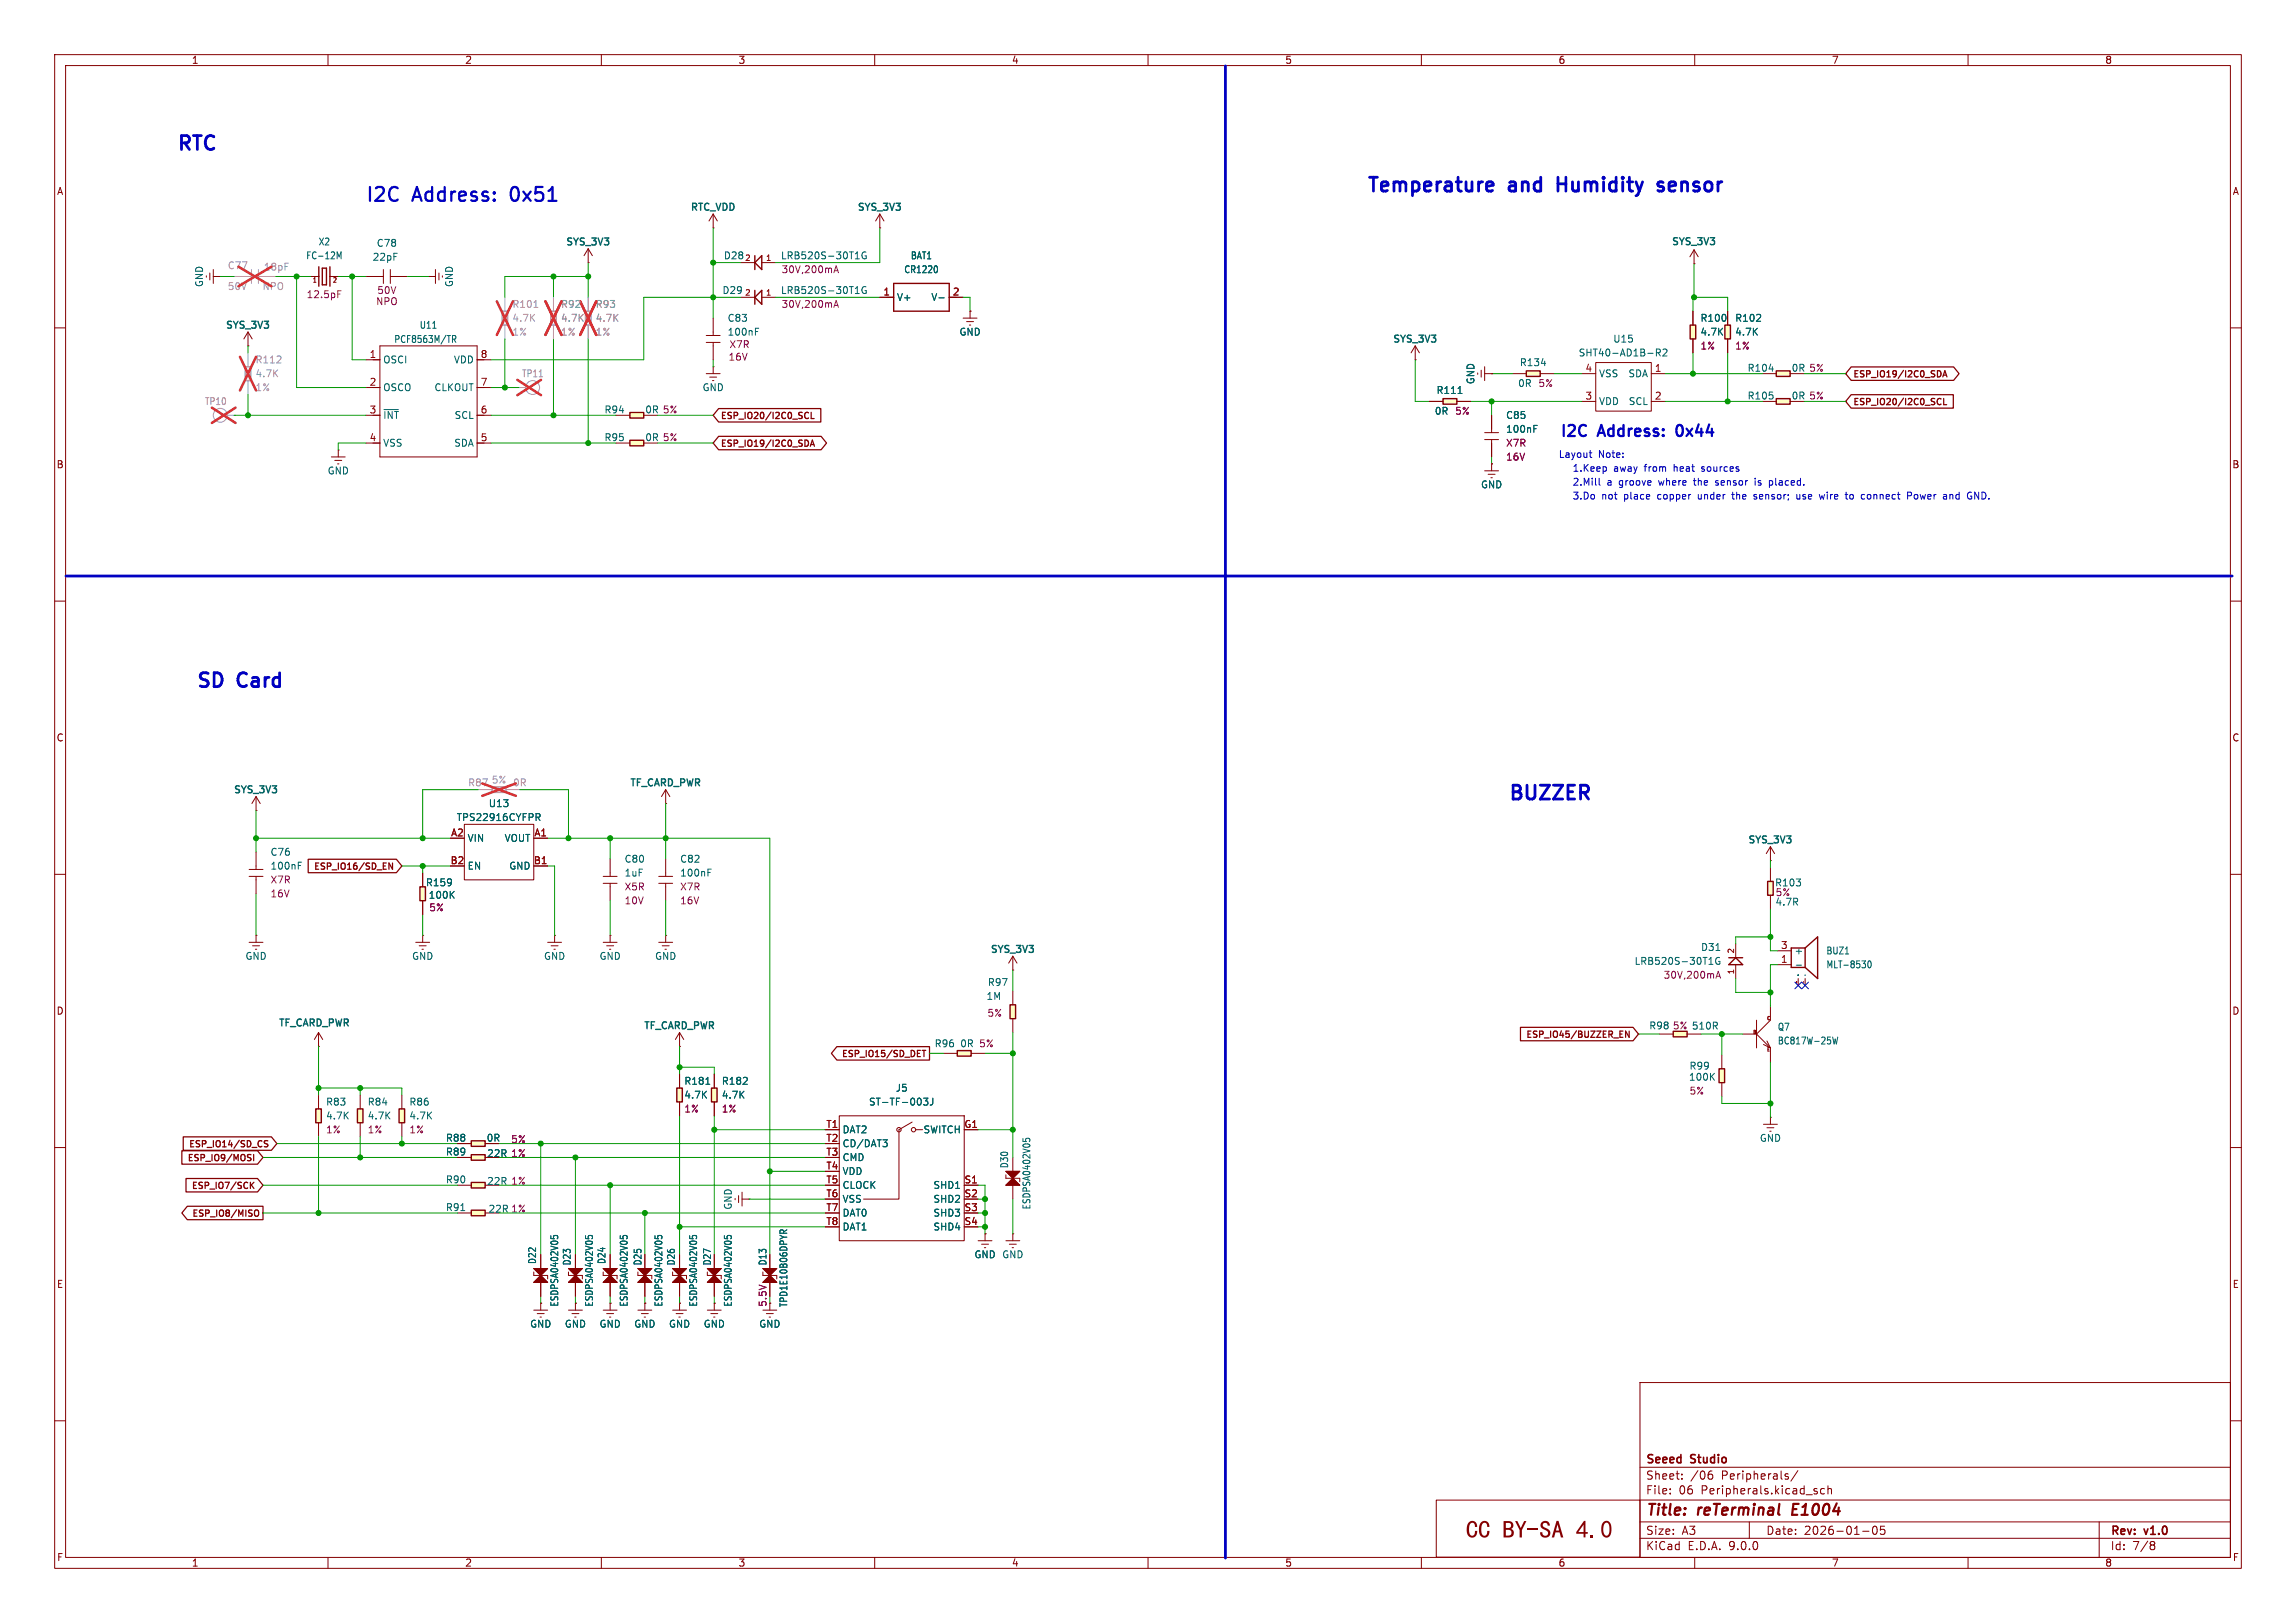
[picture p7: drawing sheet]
<svg xmlns="http://www.w3.org/2000/svg" width="420mm" height="297mm" viewBox="0 0 420 297" stroke-linecap="round" stroke-linejoin="round" font-family="sans-serif">
<defs><g id="words">
<text font-size="4.5" fill="#840000" x="268.1" y="282.4">CCBY-SA4.0</text>
<g font-size="3.5" fill="#0000c2">
<text x="32.3" y="27.7">RTC</text>
<text x="249.9" y="35.3">Temperature</text>
<text x="276.2" y="35.3">and</text>
<text x="286.1" y="35.3">Humidity</text>
<text x="305.5" y="35.3">sensor</text>
<text x="66.8" y="37.1">I2C</text>
<text x="75.6" y="37.1">Address:</text>
<text x="94.1" y="37.1">0x51</text>
<text x="35.8" y="126">SD</text>
<text x="43.7" y="126">Card</text>
<text x="275.8" y="146.6">BUZZER</text>
</g>
<g font-size="2.8" fill="#0000c2">
<text x="285.3" y="80.1">I2C</text>
<text x="292.6" y="80.1">Address:</text>
<text x="307.6" y="80.1">0x44</text>
</g>
<g font-size="2.8" fill="#840000">
<text x="301" y="277.9">Title:</text>
<text x="310.6" y="277.9">reTerminal</text>
<text x="328.7" y="277.9">E1004</text>
</g>
<g font-size="2.1" fill="#840000">
<text x="301" y="268.2">Seeed</text>
<text x="309.4" y="268.2">Studio</text>
<text x="301" y="273.7">File:</text>
<text x="301" y="271">Sheet:</text>
<text x="307.1" y="273.7">06</text>
<text x="309.2" y="271">/06</text>
<text x="311.2" y="273.7">Peripherals.kicad_sch</text>
<text x="314.9" y="271">Peripherals/</text>
<text x="301" y="281.1">Size:</text>
<text x="307.6" y="281.1">A3</text>
<text x="323" y="281.1">Date:</text>
<text x="330" y="281.1">2026-01-05</text>
<text x="386" y="281.3">Rev:</text>
<text x="392.4" y="281.3">v1.0</text>
<text x="301" y="283.9">KiCad</text>
<text x="308.7" y="283.9">E.D.A.</text>
<text x="316.3" y="283.9">9.0.0</text>
<text x="386" y="283.9">Id:</text>
<text x="390.1" y="283.9">7/8</text>
</g>
<g font-size="1.8" fill="#840000">
<text x="35" y="11.9">1</text>
<text x="85" y="11.9">2</text>
<text x="135" y="11.9">3</text>
<text x="185" y="11.9">4</text>
<text x="235" y="11.9">5</text>
<text x="285" y="11.9">6</text>
<text x="335" y="11.9">7</text>
<text x="385" y="11.9">8</text>
<text x="10.3" y="35.9">A</text>
<text x="408.3" y="35.9">A</text>
<text x="10.3" y="85.9">B</text>
<text x="408.2" y="85.9">B</text>
<text x="10.3" y="135.9">C</text>
<text x="408.2" y="135.9">C</text>
<text x="10.3" y="185.9">D</text>
<text x="408.2" y="185.9">D</text>
<text x="88.9" y="209.1">0R</text>
<text x="89" y="211.9">22R 1%</text>
<text x="117.6" y="231.7" transform="rotate(-90 117.6 231.7)">D25</text>
<text x="130.3" y="231.7" transform="rotate(-90 130.3 231.7)">D27</text>
<text x="140.4" y="231.7" transform="rotate(-90 140.4 231.7)">D13</text>
<text x="10.3" y="235.9">E</text>
<text x="140.4" y="239.2" transform="rotate(-90 140.4 239.2)">5.5V</text>
<text x="408.3" y="235.9">E</text>
<text x="10.3" y="285.9">F</text>
<text x="35" y="286.9">1</text>
<text x="85" y="286.9">2</text>
<text x="135" y="286.9">3</text>
<text x="185" y="286.9">4</text>
<text x="235" y="286.9">5</text>
<text x="285" y="286.9">6</text>
<text x="335" y="286.9">7</text>
<text x="385" y="286.9">8</text>
<text x="408.3" y="285.9">F</text>
</g>
<g font-size="1.8" fill="#006464">
<text x="126.1" y="38.9">RTC_VDD</text>
<text x="156.7" y="38.9">SYS_3V3</text>
<text x="55.9" y="47.7">FC-12M</text>
<text x="58.2" y="45.1">X2</text>
<text x="68.1" y="47.9">22pF</text>
<text x="68.8" y="45.4">C78</text>
<text x="103.3" y="45.3">SYS_3V3</text>
<text x="132.3" y="47.7">D28</text>
<text x="142.8" y="47.7">LRB520S-30T1G</text>
<text x="166.5" y="47.7">BAT1</text>
<text x="305.6" y="45.2">SYS_3V3</text>
<text x="37.3" y="52.6" transform="rotate(-90 37.3 52.6)">GND</text>
<text x="83.1" y="52.6" transform="rotate(-90 83.1 52.6)">GND</text>
<text x="165.3" y="50.2">CR1220</text>
<text x="132.1" y="54">D29</text>
<text x="133" y="59.1">C83</text>
<text x="142.8" y="54">LRB520S-30T1G</text>
<text x="164" y="55.3">V+</text>
<text x="170.3" y="55.3">V-</text>
<text x="311" y="59.1">R100</text>
<text x="317.3" y="59.1">R102</text>
<text x="41.1" y="60.5">SYS_3V3</text>
<text x="72" y="63">PCF8563M/TR</text>
<text x="76.7" y="60.4">U11</text>
<text x="133" y="61.6">100nF</text>
<text x="175.4" y="61.6">GND</text>
<text x="254.6" y="63">SYS_3V3</text>
<text x="288.7" y="65.4">SHT40-AD1B-R2</text>
<text x="295" y="62.9">U15</text>
<text x="311" y="61.6">4.7K</text>
<text x="317.3" y="61.6">4.7K</text>
<text x="70" y="66.7">OSCI</text>
<text x="70" y="71.8">OSCO</text>
<text x="79.4" y="71.8">CLKOUT</text>
<text x="82.9" y="66.7">VDD</text>
<text x="128.4" y="71.8">GND</text>
<text x="269.9" y="70.4" transform="rotate(-90 269.9 70.4)">GND</text>
<text x="277.6" y="71">0R</text>
<text x="277.9" y="67.2">R134</text>
<text x="292.4" y="69.2">VSS</text>
<text x="297.8" y="69.2">SDA</text>
<text x="319.6" y="68.2">R104</text>
<text x="70" y="76.9">~{INT}</text>
<text x="83.1" y="76.9">SCL</text>
<text x="110.5" y="75.8">R94</text>
<text x="262.4" y="76.1">0R</text>
<text x="262.7" y="72.3">R111</text>
<text x="275.4" y="76.9">C85</text>
<text x="292.4" y="74.3">VDD</text>
<text x="297.8" y="74.3">SCL</text>
<text x="319.6" y="73.3">R105</text>
<text x="70" y="81.9">VSS</text>
<text x="83" y="81.9">SDA</text>
<text x="110.5" y="80.9">R95</text>
<text x="275.4" y="79.4">100nF</text>
<text x="59.8" y="87">GND</text>
<text x="270.8" y="89.6">GND</text>
<text x="42.6" y="145.5">SYS_3V3</text>
<text x="89.3" y="147.9">U13</text>
<text x="115.1" y="144.2">TF_CARD_PWR</text>
<text x="83.4" y="150.4">TPS22916CYFPR</text>
<text x="85.4" y="154.3">VIN</text>
<text x="92.2" y="154.3">VOUT</text>
<text x="319.6" y="154.7">SYS_3V3</text>
<text x="49.4" y="159.3">100nF</text>
<text x="49.4" y="156.8">C76</text>
<text x="85.4" y="159.3">EN</text>
<text x="93.1" y="159.3">GND</text>
<text x="114.2" y="160.6">1uF</text>
<text x="114.2" y="158.1">C80</text>
<text x="124.3" y="160.6">100nF</text>
<text x="124.3" y="158.1">C82</text>
<text x="77.8" y="162.4">R159</text>
<text x="78.3" y="164.7">100K</text>
<text x="324.6" y="162.4">R103</text>
<text x="324.7" y="165.9">4.7R</text>
<text x="44.8" y="175.8">GND</text>
<text x="75.3" y="175.8">GND</text>
<text x="99.4" y="175.8">GND</text>
<text x="109.6" y="175.8">GND</text>
<text x="119.7" y="175.8">GND</text>
<text x="181" y="174.7">SYS_3V3</text>
<text x="298.9" y="176.8">LRB520S-30T1G</text>
<text x="311.1" y="174.2">D31</text>
<text x="328.2" y="174.9">+</text>
<text x="334" y="174.9">BUZ1</text>
<text x="334" y="177.4">MLT-8530</text>
<text x="180.4" y="183.2">1M</text>
<text x="180.6" y="180.6">R97</text>
<text x="50.8" y="188.2">TF_CARD_PWR</text>
<text x="117.6" y="188.7">TF_CARD_PWR</text>
<text x="170.9" y="191.8">R96</text>
<text x="301.6" y="188.6">R98</text>
<text x="325.1" y="188.8">Q7</text>
<text x="325.1" y="191.3">BC817W-25W</text>
<text x="308.9" y="198">100K</text>
<text x="308.9" y="195.9">R99</text>
<text x="59.5" y="202.5">R83</text>
<text x="67.2" y="202.5">R84</text>
<text x="74.8" y="202.5">R86</text>
<text x="125.1" y="198.7">R181</text>
<text x="125.1" y="201.2">4.7K</text>
<text x="131.9" y="198.7">R182</text>
<text x="131.9" y="201.2">4.7K</text>
<text x="158.9" y="202.5">ST-TF-003J</text>
<text x="163.8" y="200">J5</text>
<text x="59.5" y="205.1">4.7K</text>
<text x="67.2" y="205.1">4.7K</text>
<text x="74.8" y="205.1">4.7K</text>
<text x="81.5" y="209.1">R88</text>
<text x="154" y="207.6">DAT2</text>
<text x="168.8" y="207.6">SWITCH</text>
<text x="321.8" y="209.1">GND</text>
<text x="81.5" y="211.7">R89</text>
<text x="154" y="210.1">CD/DAT3</text>
<text x="154" y="212.7">CMD</text>
<text x="154" y="215.2">VDD</text>
<text x="184.6" y="213.9" transform="rotate(-90 184.6 213.9)">D30</text>
<text x="81.5" y="216.7">R90</text>
<text x="81.5" y="221.8">R91</text>
<text x="134.1" y="221.5" transform="rotate(-90 134.1 221.5)">GND</text>
<text x="154" y="217.8">CLOCK</text>
<text x="154" y="220.3">VSS</text>
<text x="170.6" y="217.8">SHD1</text>
<text x="170.6" y="220.3">SHD2</text>
<text x="188.7" y="221.4" transform="rotate(-90 188.7 221.4)">ESDPSA0402V05</text>
<text x="154" y="222.8">DAT0</text>
<text x="154" y="225.4">DAT1</text>
<text x="170.6" y="222.8">SHD3</text>
<text x="170.6" y="225.4">SHD4</text>
<text x="98.2" y="231.4" transform="rotate(-90 98.2 231.4)">D22</text>
<text x="104.6" y="231.7" transform="rotate(-90 104.6 231.7)">D23</text>
<text x="110.9" y="231.4" transform="rotate(-90 110.9 231.4)">D24</text>
<text x="123.6" y="231.7" transform="rotate(-90 123.6 231.7)">D26</text>
<text x="178.2" y="230.5">GND GND</text>
<text x="178.2" y="230.5">GND</text>
<text x="102.3" y="239.2" transform="rotate(-90 102.3 239.2)">ESDPSA0402V05</text>
<text x="108.7" y="239.2" transform="rotate(-90 108.7 239.2)">ESDPSA0402V05</text>
<text x="115" y="239.2" transform="rotate(-90 115 239.2)">ESDPSA0402V05</text>
<text x="121.4" y="239.2" transform="rotate(-90 121.4 239.2)">ESDPSA0402V05</text>
<text x="127.7" y="239.2" transform="rotate(-90 127.7 239.2)">ESDPSA0402V05</text>
<text x="134.1" y="239.2" transform="rotate(-90 134.1 239.2)">ESDPSA0402V05</text>
<text x="144.2" y="239.3" transform="rotate(-90 144.2 239.3)">TPD1E10B06DPYR</text>
<text x="96.9" y="243.2">GND</text>
<text x="103.2" y="243.2">GND</text>
<text x="109.6" y="243.2">GND</text>
<text x="115.9" y="243.2">GND</text>
<text x="122.3" y="243.2">GND</text>
<text x="128.6" y="243.2">GND</text>
<text x="138.8" y="243.2">GND</text>
</g>
<g font-size="1.8" fill="#989898">
<text x="41.6" y="49.5">C77</text>
<text x="48.2" y="49.7">18pF</text>
<text x="93.6" y="56.5">R101</text>
<text x="93.6" y="59.1">4.7K</text>
<text x="102.5" y="56.5">R92</text>
<text x="102.5" y="59.1">4.7K</text>
<text x="108.9" y="56.5">R93</text>
<text x="108.9" y="59.1">4.7K</text>
<text x="46.6" y="66.7">R112</text>
<text x="46.6" y="69.2">4.7K</text>
<text x="95.4" y="69.2">TP11</text>
<text x="37.4" y="74.3">TP10</text>
<text x="85.5" y="144.1">R87</text>
<text x="93.8" y="144.1">0R</text>
</g>
<g font-size="1.8" fill="#a1a1a1">
<text x="41.6" y="53.3">50V</text>
<text x="47.9" y="53.3">NPO</text>
<text x="93.6" y="61.6">1%</text>
<text x="102.5" y="61.6">1%</text>
<text x="108.9" y="61.6">1%</text>
<text x="46.6" y="71.8">1%</text>
<text x="89.9" y="143.6">5%</text>
</g>
<g font-size="1.8" fill="#840084">
<text x="142.9" y="50.2">30V,200mA</text>
<text x="56" y="54.8">12.5pF</text>
<text x="68.7" y="56">NPO</text>
<text x="68.9" y="54">50V</text>
<text x="142.9" y="56.5">30V,200mA</text>
<text x="133.3" y="63.9">X7R</text>
<text x="311" y="64.2">1%</text>
<text x="317.3" y="64.2">1%</text>
<text x="133.2" y="66.2">16V</text>
<text x="281.3" y="71">5%</text>
<text x="327.6" y="68.2">0R 5%</text>
<text x="117.9" y="75.8">0R 5%</text>
<text x="266.1" y="76.1">5%</text>
<text x="327.6" y="73.3">0R 5%</text>
<text x="117.9" y="80.9">0R 5%</text>
<text x="275.4" y="81.9">X7R</text>
<text x="275.4" y="84.5">16V</text>
<text x="49.4" y="161.9">X7R</text>
<text x="49.4" y="164.4">16V</text>
<text x="78.4" y="167">5%</text>
<text x="114.2" y="163.1">X5R</text>
<text x="114.2" y="165.7">10V</text>
<text x="124.3" y="163.1">X7R</text>
<text x="124.3" y="165.7">16V</text>
<text x="324.7" y="164.2">5%</text>
<text x="304.2" y="179.3">30V,200mA</text>
<text x="175.5" y="191.8">0R 5%</text>
<text x="180.5" y="186.3">5%</text>
<text x="305.9" y="188.6">5% 510R</text>
<text x="125.1" y="203.8">1%</text>
<text x="131.9" y="203.8">1%</text>
<text x="309" y="200.5">5%</text>
<text x="59.5" y="207.6">1%</text>
<text x="67.2" y="207.6">1%</text>
<text x="74.8" y="207.6">1%</text>
<text x="93.4" y="209.4">5%</text>
<text x="89" y="217">22R 1%</text>
<text x="89.3" y="222.1">22R 1%</text>
</g>
<g font-size="1.8" fill="#a90000">
<text x="161.5" y="54.2">1</text>
<text x="174.2" y="54.2">2</text>
<text x="67.5" y="65.6">1</text>
<text x="87.8" y="65.6">8</text>
<text x="67.5" y="70.7">2</text>
<text x="87.8" y="70.7">7</text>
<text x="289.9" y="68.1">4</text>
<text x="302.6" y="68.1">1</text>
<text x="67.5" y="75.7">3</text>
<text x="87.8" y="75.7">6</text>
<text x="289.9" y="73.2">3</text>
<text x="302.6" y="73.2">2</text>
<text x="67.5" y="80.8">4</text>
<text x="87.8" y="80.8">5</text>
<text x="82.4" y="153.1">A2</text>
<text x="97.7" y="153.1">A1</text>
<text x="82.3" y="158.2">B2</text>
<text x="97.6" y="158.2">B1</text>
<text x="325.7" y="173.7">3</text>
<text x="325.7" y="176.3">1</text>
<text x="151.1" y="206.5">T1</text>
<text x="151.1" y="209">T2</text>
<text x="176.3" y="206.5">G1</text>
<text x="151.1" y="211.6">T3</text>
<text x="151.1" y="214.1">T4</text>
<text x="151.1" y="216.6">T5</text>
<text x="151.1" y="219.2">T6</text>
<text x="151.1" y="221.7">T7</text>
<text x="176.3" y="216.6">S1</text>
<text x="176.3" y="219.2">S2</text>
<text x="176.3" y="221.7">S3</text>
<text x="151.1" y="224.3">T8</text>
<text x="176.3" y="224.3">S4</text>
</g>
<g font-size="1.8" fill="#0000c2">
<text x="285" y="83.9">Layout</text>
<text x="292.4" y="83.9">Note:</text>
<text x="287.6" y="86.4">1.Keep</text>
<text x="287.6" y="89">2.Mill</text>
<text x="294" y="89">a</text>
<text x="295.2" y="86.4">away</text>
<text x="296.3" y="89">groove</text>
<text x="300.9" y="86.4">from</text>
<text x="303.7" y="89">where</text>
<text x="306.5" y="86.4">heat</text>
<text x="310.3" y="89">the</text>
<text x="311.7" y="86.4">sources</text>
<text x="314.5" y="89">sensor</text>
<text x="321.9" y="89">is</text>
<text x="324.7" y="89">placed.</text>
<text x="287.6" y="91.5">3.Do</text>
<text x="293" y="91.5">not</text>
<text x="297.2" y="91.5">place</text>
<text x="303.5" y="91.5">copper</text>
<text x="311.1" y="91.5">under</text>
<text x="317.6" y="91.5">the</text>
<text x="321.7" y="91.5">sensor;</text>
<text x="329.7" y="91.5">use</text>
<text x="334.1" y="91.5">wire</text>
<text x="339.1" y="91.5">to</text>
<text x="342.2" y="91.5">connect</text>
<text x="350.8" y="91.5">Power</text>
<text x="357.6" y="91.5">and</text>
<text x="362.2" y="91.5">GND.</text>
</g>
<g font-size="1.6" fill="#840000">
<text x="338.9" y="69.4">ESP_IO19/I2C0_SDA</text>
<text x="131.7" y="77">ESP_IO20/I2C0_SCL</text>
<text x="338.9" y="74.5">ESP_IO20/I2C0_SCL</text>
<text x="131.7" y="82.1">ESP_IO19/I2C0_SDA</text>
<text x="57.2" y="159.5">ESP_IO16/SD_EN</text>
<text x="278.9" y="190.2">ESP_IO45/BUZZER_EN</text>
<text x="153.7" y="193.8">ESP_IO15/SD_DET</text>
<text x="34.1" y="212.8">ESP_IO9/MOSI</text>
<text x="34.3" y="210.3">ESP_IO14/SD_CS</text>
<text x="34.8" y="217.9">ESP_IO7/SCK</text>
<text x="34.9" y="223">ESP_IO8/MISO</text>
</g>
<text font-size="1.4" fill="#006464" x="136.2" y="47.8">2</text>
<g font-size="1.4" fill="#a90000">
<text x="140" y="47.8">1</text>
<text x="136.2" y="54.2">2</text>
<text x="140" y="54.2">1</text>
<text x="317.2" y="178.4" transform="rotate(-90 317.2 178.4)">1</text>
<text x="317.2" y="174.6" transform="rotate(-90 317.2 174.6)">2</text>
</g>
<g font-size="1.2" fill="#840000">
<text x="57.1" y="51.9">1</text>
<text x="60.8" y="51.9">2</text>
</g>
<g font-size=".9" fill="#840000">
<text x="320.5" y="189.4">B</text>
<text x="323.1" y="186.9">C</text>
<text x="323.1" y="192.6">E</text>
</g>
</g></defs>
<g fill="none" stroke="#840000" stroke-width=".18">
<path d="M10 10h400v277h-400zM12 12h396v273h-396zM60 10v2M110 10v2M160 10v2M210 10v2M260 10v2M310 10v2M360 10v2M10 60h2M408 60h2M10 110h2"/>
<path d="M408 110h2M10 160h2M408 160h2M45.6 172.4h2.5M46.2 173.1h1.3M46.7 173.7h.3M46.8 171.2h.1M46.8 171.2v1.2M10 210h2M408 210h2M300 253h108v32h-108zM10 260h2"/>
<path d="M300 278.5h108M300 274.5h108M300 268.5h108M305.5 273.2v.2M305.5 272.5v.1M307.7 270.5v.2M307.7 269.8v.1M312.7 269.8h.5l.1 .2-.1 .5-.5 .2M313.2 269.2l-.5 .1M320 278.5v3M326.7 270.2l.4 .1 .1 .2-.3 .2h-.2M326.7 269.7l.4 .1"/>
<path d="M328.9 269.1l-1.3 1.9M332.2 272.9l.2 .2-.2 .3M332.2 272.4l.2 .1M333.7 272.5l-.4-.1-.3 .3v.4l.2 .2h.5M334.4 272.5l.2-.1 .3 .1 .1 .9M334.4 271.9v1.5M342.7 279.4l.2-.1a.8 .8 0 0 1 .5 .7 .8 .8 0 0 1-.5 .8l-.2-.2-.2-.4zM344.7 279.3h-.7l-.1 .7 .3-.1h.5l.1 .2-.1 .5-.2 .2-.6-.2M384 278.5v6.5M408 260h2M60 285v2M110 285v2"/>
<path d="M160 285v2M210 285v2M260 285v2M300 281.5h108M310 285v2M340.7 280.2h1.2M360 285v2M393.6 282.1l.4 .1 .2 .2-.3 .3M393.6 282.7h.3M393.9 282.7l.2 .2 .1 .4-.2 .2-.4 .1"/>
</g>
<path d="M328.1 275.2l-.3 2h1" fill="none" stroke="#840000" stroke-width=".4"/>
<path d="M86.2 216.4h2.5v1h-2.5z" fill="#ffffc2"/>
<path d="M86.2 216.4h2.5v1h-2.5z" fill="none" stroke="#840000" stroke-width=".25"/>
<path d="M83.7 216.9h2.5" fill="none" stroke="#840000" stroke-width=".18"/>
<path d="M86.2 208.8h2.5v1h-2.5z" fill="#ffffc2"/>
<path d="M86.2 208.8h2.5v1h-2.5z" fill="none" stroke="#840000" stroke-width=".25"/>
<path d="M83.7 209.3h2.5" fill="none" stroke="#840000" stroke-width=".18"/>
<path d="M86.2 211.3h2.5v1h-2.5z" fill="#ffffc2"/>
<path d="M86.2 211.3h2.5v1h-2.5z" fill="none" stroke="#840000" stroke-width=".25"/>
<g fill="none" stroke="#840000" stroke-width=".18">
<path d="M160.9 39.2l-.7 1.2M160.9 39.2l.8 1.2M160.9 39.2v2.5M160.9 41.7h.1M67 65.8h2.5M67 70.9h2.5M67 76h2.5M69.5 63.3h17.8v20.3h-17.8zM87.3 65.8h2.5M87.3 70.9h2.5M87.3 76h2.5M67 81.1h2.5"/>
<path d="M87.3 81.1h2.5M83.7 211.8h2.5"/>
</g>
<path d="M70.2 75h2.7M79.2 60.1h.6M82.8 62.1l.5-.1 .1-.2-.1-.3-.5-.1v1.3M83 62.1l.4 .6" fill="none" stroke="#006464" stroke-width=".18"/>
<path d="M91.8 56.9h1.1v2.6h-1.1z" fill="#f0f0f0"/>
<path d="M91.8 56.9h1.1v2.6h-1.1z" fill="none" stroke="#a1a1a1" stroke-width=".25"/>
<path d="M92.4 54.4v2.5M92.4 59.5v2.5" fill="none" stroke="#a1a1a1" stroke-width=".18"/>
<path d="M97.7 56.3h.7" fill="none" stroke="#989898" stroke-width=".18"/>
<path d="M90.9 55.1l2.9 6.2M93.8 55.1l-2.9 6.2" fill="none" stroke="#e12e31" stroke-width=".46"/>
<path d="M107.1 56.9h1v2.6h-1z" fill="#f0f0f0"/>
<path d="M107.1 56.9h1v2.6h-1z" fill="none" stroke="#a1a1a1" stroke-width=".25"/>
<path d="M107.6 54.4v2.5M107.6 59.5v2.5" fill="none" stroke="#a1a1a1" stroke-width=".18"/>
<path d="M106.1 55.1l3 6.2M109.1 55.1l-3 6.2" fill="none" stroke="#e12e31" stroke-width=".46"/>
<path d="M90 144h2.6v1h-2.6z" fill="#f0f0f0"/>
<path d="M90 144h2.6v1h-2.6z" fill="none" stroke="#a1a1a1" stroke-width=".25"/>
<g fill="none" stroke="#a1a1a1" stroke-width=".18">
<path d="M94.9 70.9h.1M94.9 70.9h1.3M87.5 144.5h2.5M92.6 144.5h2.5"/>
<circle cx="97.4" cy="70.9" r="1.27"/>
</g>
<path d="M94.6 69.5l4.4 2.8M99 69.5l-4.4 2.8M88.2 143.4l6.2 2.2M94.4 143.4l-6.2 2.2" fill="none" stroke="#e12e31" stroke-width=".46"/>
<g fill="none" stroke="#840000" stroke-width=".18">
<path d="M107.6 48.1h.1M107.6 45.5l-.8 1.3M107.6 45.5l.8 1.3M107.6 45.5v2.6M176.2 58.2h2.5M176.8 58.9h1.3M177.3 59.5h.3M177.4 56.9h.1M177.4 56.9v1.3M60.6 83.6h2.5M61.2 84.3h1.3M61.7 84.9h.3"/>
<path d="M61.9 82.3h.1M61.9 82.3v1.3"/>
</g>
<path d="M65.4 202.9h1v2.6h-1z" fill="#ffffc2"/>
<path d="M65.4 202.9h1v2.6h-1z" fill="none" stroke="#840000" stroke-width=".25"/>
<path d="M65.9 200.4v2.5M65.9 205.5v2.5" fill="none" stroke="#840000" stroke-width=".18"/>
<path d="M73 202.9h1v2.6h-1z" fill="#ffffc2"/>
<path d="M73 202.9h1v2.6h-1z" fill="none" stroke="#840000" stroke-width=".25"/>
<path d="M73.5 200.4v2.5M73.5 205.5v2.5" fill="none" stroke="#840000" stroke-width=".18"/>
<g fill="none" stroke="#a1a1a1" stroke-width=".18">
<path d="M41.6 76h1.2M42.8 76h.1"/>
<circle cx="40.3" cy="76" r="1.27"/>
</g>
<path d="M38.8 74.6l4.3 2.8M43.1 74.6l-4.3 2.8" fill="none" stroke="#e12e31" stroke-width=".46"/>
<path d="M57.8 202.9h1v2.6h-1z" fill="#ffffc2"/>
<path d="M58.3 48.8v3.6M59 49.1h.7v3h-.7zM60.4 48.8v3.6M316.2 175.3h2.6M317.5 175.3l1.3 1.2h-2.6zM330.2 173.5h-2.5v3.5h2.5M330.2 173.5v3.5M330.2 173.5l2.3-2v7.6l-2.3-2.1M57.8 202.9h1v2.6h-1z" fill="none" stroke="#840000" stroke-width=".25"/>
<g fill="none" stroke="#840000" stroke-width=".18">
<path d="M56.8 50.6h.1M56.8 50.6h1.5M60.4 50.6h1.5M61.9 50.6h.1M46.8 148.3h.1M46.8 145.8l-.7 1.2M46.8 145.8l.8 1.2M46.8 145.8v2.5M317.5 172.7v2.6M317.5 176.5v2.6M325.1 174h2.6M325.1 176.5h2.6"/>
<path d="M328.9 179.1v1.2M330.2 179.1v1.2M318.8 189.2h2.5M321.3 186.7v5.1M321.3 189.2l2.5 2.6M322.6 191.1l1.2 .7M323.2 190.5l.6 1.3M323.8 184.2v2.5l-2.5 2.5M323.8 191.8v2.5M58.3 200.4v2.5M58.3 205.5v2.5"/>
</g>
<path d="M61.7 46.1l.3 .9 .4-.9v1.3M312.6 176.5h.7M312.9 175.4l.1-.2v1.3M313.9 173.9h.7M314.5 175.3a.59 .59 0 0 0-.7 .5 .59 .59 0 0 0 .7 .6l.1-.5h-.2M328.6 176.6h.9M328.9 178.4v.1M330.2 178.5h.1M330.2 178.4h.1M337.5 174.6h.7M341.8 175.9l.1-.1a.72 .72 0 0 1 0 1.3 .94 .94 0 0 1-.1-1.2zM335.2 189.8l.3 1.2 .2-.9 .2 .9 .3-1.2" fill="none" stroke="#006464" stroke-width=".18"/>
<path d="M61.8 53.8h.4M61.8 53.2h.6M313.9 179l.4-1.3 .4 1.3M314 178.7h.6" fill="none" stroke="#840084" stroke-width=".18"/>
<path d="M42.8 50.6h3.2M46 49.3v2.6M47.3 49.3v2.6M47.3 50.6h.6" fill="none" stroke="#a1a1a1" stroke-width=".18"/>
<path d="M43.6 48.8l6.1 3.6M49.7 48.8l-6.1 3.6" fill="none" stroke="#e12e31" stroke-width=".46"/>
<path d="M328.6 179.7h.1M328.7 179.7h.1M329.9 179.7h.1" fill="none" stroke="#a90000" stroke-width=".18"/>
<path d="M323.3 161.3h1.1v2.5h-1.1z" fill="#ffffc2"/>
<path d="M138.1 54.4l1.2-1.3v2.6zM138.1 53.1v2.6M323.3 161.3h1.1v2.5h-1.1z" fill="none" stroke="#840000" stroke-width=".25"/>
<g fill="none" stroke="#840000" stroke-width=".18">
<path d="M38.4 50v1.2M39 50.6h1.3M39 49.3v2.6M40.3 50.6h.1M130.5 58.2v3.2M135.5 54.4h2.6M139.3 54.4h2.6M45.4 63.3h.1M45.4 60.8l-.8 1.2M45.4 60.8l.7 1.2M45.4 60.8v2.5M129.2 68.4h2.5"/>
<path d="M129.2 61.4h2.5M129.2 62.7h2.5M129.8 69h1.3M130.3 69.6h.3M130.5 67.1h.1M130.5 62.7v3.1M130.5 67.1v1.3M323.8 158.8v2.5M120.5 172.4h2.5M121.1 173.1h1.3M121.6 173.7h.3M121.8 171.2h.1"/>
<path d="M121.8 171.2v1.2M323.8 163.8v2.6M58.3 191.5h.1M58.3 189l-.8 1.2M58.3 189l.7 1.2M58.3 189v2.5M124.3 191.5h.1M124.3 189l-.8 1.2M124.3 189l.8 1.2M124.3 189v2.5M322.6 205.7h2.5M323.2 206.4h1.3"/>
<path d="M323.7 207h.3M323.8 204.5h.1M323.8 204.5v1.2"/>
</g>
<path d="M156.5 53.7h.7M156.7 52.6l.1-.2v1.3M158.4 52.5a.59 .59 0 0 0-.7 .6 .59 .59 0 0 0 .7 .6l.1-.5h-.3M138.2 60.7h.4M138.2 60.1h.6" fill="none" stroke="#006464" stroke-width=".18"/>
<path d="M152.5 56.3l.5-1.3 .4 1.3M152.6 55.9h.7" fill="none" stroke="#840084" stroke-width=".18"/>
<path d="M175.1 192.3h2.5v1h-2.5z" fill="#ffffc2"/>
<path d="M175.1 192.3h2.5v1h-2.5z" fill="none" stroke="#840000" stroke-width=".25"/>
<path d="M172.6 192.8h2.5M177.6 192.8h2.6" fill="none" stroke="#840000" stroke-width=".18"/>
<path d="M76.8 162.3h1v2.5h-1z" fill="#ffffc2"/>
<path d="M76.8 162.3h1v2.5h-1z" fill="none" stroke="#840000" stroke-width=".25"/>
<g fill="none" stroke="#840000" stroke-width=".18">
<path d="M77.3 159.7v2.6M76 172.4h2.6M76.7 173.1h1.3M77.2 173.7h.2M77.3 171.2h.1M77.3 164.8v2.6M77.3 171.2v1.2M151 206.7h2.5M153.5 204.2h22.9v22.9h-22.9zM166.9 205.3l-2.5 1.4v12.7h-6.4M167.5 206.7h1.3M176.4 216.9h2.5"/>
<circle cx="164.4" cy="206.7" r=".4"/>
<circle cx="167.1" cy="206.7" r=".4"/>
</g>
<path d="M82.5 163.7l.6 .7M83.1 163.1l-.7 .7M161.5 208.6h.8l-.4 .5M162 209.1l.3 .2v.3l-.3 .3M168.9 201h.8l-.4 .4 .4 .2v.5l-.2 .1-.6-.1M170.6 201v1l-.5 .2" fill="none" stroke="#006464" stroke-width=".18"/>
<path d="M44.9 67.1h1v2.5h-1z" fill="#f0f0f0"/>
<path d="M44.9 67.1h1v2.5h-1z" fill="none" stroke="#a1a1a1" stroke-width=".25"/>
<path d="M45.4 64.6v2.5M45.4 69.6v2.6" fill="none" stroke="#a1a1a1" stroke-width=".18"/>
<path d="M43.9 65.3l2.9 6.2M46.8 65.3l-2.9 6.2" fill="none" stroke="#e12e31" stroke-width=".46"/>
<path d="M160.9 54.4h2.6M173.6 54.4h2.6M45.6 159.1h2.5M46.8 155.9v3.2M45.6 160.4h2.5M46.8 160.4v3.2" fill="none" stroke="#840000" stroke-width=".18"/>
<path d="M171.3 48.7l.2 .4-.2 .7M171.8 54.5h.9M54.6 158.4h.4M54.6 157.8h.6" fill="none" stroke="#006464" stroke-width=".18"/>
<path d="M163.5 51.9h10.1v5h-10.1z" fill="none" stroke="#840000" stroke-width=".25"/>
<path d="M115.2 80.6h2.6v1h-2.6z" fill="#ffffc2"/>
<path d="M115.2 80.6h2.6v1h-2.6z" fill="none" stroke="#840000" stroke-width=".25"/>
<g fill="none" stroke="#840000" stroke-width=".18">
<path d="M112.7 81.1h2.5M84.9 150.9h12.7v10.1h-12.7zM97.6 153.4h2.6M97.6 158.5h2.6M111.6 157.2v3.2M121.8 157.2v3.2M100.2 172.4h2.5M100.8 173.1h1.3M101.3 173.7h.3M101.4 171.2h.1M101.4 171.2v1.2M110.3 172.4h2.6"/>
<path d="M110.3 160.4h2.6M110.3 161.6h2.6M111 173.1h1.2M111.5 173.7h.2M111.6 171.2h.1M111.6 161.6v3.2M111.6 171.2v1.2M120.5 160.4h2.5M120.5 161.6h2.5M121.8 161.6v3.2"/>
</g>
<path d="M98.1 148.9h.4l.3 .2-.1 .4-.6 .1M98.4 149.6l.4 .6M129.5 159.7h.4M129.5 159h.6" fill="none" stroke="#006464" stroke-width=".18"/>
<path d="M115.2 75.5h2.6v1h-2.6z" fill="#ffffc2"/>
<path d="M138.1 48.1l1.2-1.3v2.5zM138.1 46.8v2.5M115.2 75.5h2.6v1h-2.6z" fill="none" stroke="#840000" stroke-width=".25"/>
<g fill="none" stroke="#840000" stroke-width=".18">
<path d="M130.5 39.2l-.8 1.2M130.5 39.2l.7 1.2M130.5 39.2v2.5M78.4 50.6h.1M78.4 50.6h1.3M79.7 49.3v2.6M80.3 50v1.2M80.9 50.5v.2M130.5 41.7h.1M135.5 48.1h2.6M139.3 48.1h2.6M112.7 76h2.5"/>
<path d="M121.8 147h.1M121.8 144.5l-.8 1.3M121.8 144.5l.7 1.3M121.8 144.5v2.5M135.1 218.8v1.3M135.7 219.4h1.3M135.7 218.2v2.5M137 219.4h.1"/>
</g>
<path d="M156.5 47.4h.7M156.7 46.3l.1-.2v1.3M158.4 46.2a.59 .59 0 0 0-.7 .5 .59 .59 0 0 0 .7 .6l.1-.5h-.3" fill="none" stroke="#006464" stroke-width=".18"/>
<path d="M152.5 49.9l.5-1.3 .4 1.3M152.6 49.5h.7" fill="none" stroke="#840084" stroke-width=".18"/>
<path d="M123.8 199.1h1v2.6h-1z" fill="#ffffc2"/>
<path d="M123.8 199.1h1v2.6h-1z" fill="none" stroke="#840000" stroke-width=".25"/>
<path d="M124.3 196.6v2.5M124.3 201.7v2.5" fill="none" stroke="#840000" stroke-width=".18"/>
<path d="M129.1 198.4h.7" fill="none" stroke="#006464" stroke-width=".18"/>
<path d="M130.1 199.1h1.1v2.6h-1.1z" fill="#ffffc2"/>
<path d="M130.1 199.1h1.1v2.6h-1.1z" fill="none" stroke="#840000" stroke-width=".25"/>
<path d="M67 50.6h3.1M70.1 49.3v2.6M71.4 49.3v2.6M71.4 50.6h3.2M130.7 196.6v2.5M130.7 201.7v2.5" fill="none" stroke="#840000" stroke-width=".18"/>
<path d="M100.7 56.9h1.1v2.6h-1.1z" fill="#f0f0f0"/>
<path d="M100.7 56.9h1.1v2.6h-1.1z" fill="none" stroke="#a1a1a1" stroke-width=".25"/>
<path d="M101.2 54.4v2.5M101.2 59.5v2.5" fill="none" stroke="#a1a1a1" stroke-width=".18"/>
<path d="M99.8 55.1l2.9 6.2M102.7 55.1l-2.9 6.2" fill="none" stroke="#e12e31" stroke-width=".46"/>
<path d="M86.2 221.5h2.5v1h-2.5z" fill="#ffffc2"/>
<path d="M86.2 221.5h2.5v1h-2.5z" fill="none" stroke="#840000" stroke-width=".25"/>
<g fill="none" stroke="#840000" stroke-width=".18">
<path d="M323.8 157.5h.1M323.8 154.9l-.7 1.3M323.8 154.9l.8 1.3M323.8 154.9v2.6M83.7 222h2.5M97.6 239.8h2.6M97.6 232.1h2.6l-2.6 2.6h2.6zM97.6 232.8v.6h2.6v.6M98.9 238.5h.1M98.9 229.6v2.5M98.9 234.7v2.5M98.9 238.5v1.3"/>
<path d="M104 239.8h2.5M104 232.1h2.5l-2.5 2.6h2.5zM104 232.8v.6h2.5v.6M105.3 238.5h.1M105.3 229.6v2.5M105.3 234.7v2.5M105.3 238.5v1.3M110.3 239.8h2.6M110.3 232.1h2.6l-2.6 2.6h2.6zM110.3 232.8v.6h2.6v.6M111.6 238.5h.1M111.6 229.6v2.5"/>
<path d="M111.6 234.7v2.5M111.6 238.5v1.3M116.7 239.8h2.5M116.7 232.1h2.5l-2.5 2.6h2.5zM116.7 232.8v.6h2.5v.6M118 238.5h.1M118 234.7v2.5M118 238.5v1.3M123 239.8h2.6M123 232.1h2.6l-2.6 2.6h2.6zM123 232.8v.6h2.6v.6M124.3 238.5h.1"/>
<path d="M124.3 229.6v2.5M124.3 234.7v2.5M124.3 238.5v1.3M129.4 239.8h2.5M129.4 232.1h2.5l-2.5 2.6h2.5zM129.4 232.8v.6h2.5v.6M130.7 238.5h.1M130.7 234.7v2.5M130.7 238.5v1.3M139.5 239.8h2.6M139.5 232.1h2.6l-2.6 2.6h2.6zM139.5 232.8v.6h2.6v.6"/>
<path d="M140.8 234.7v2.5M98.3 240.4h1.2M98.8 241h.2M104.6 240.4h1.3M105.1 241h.3M111 240.4h1.2M111.5 241h.2M117.3 240.4h1.3M117.8 241h.3M123.7 240.4h1.2M124.2 241h.2M130 240.4h1.3"/>
<path d="M130.5 241h.3M140.2 240.4h1.3M140.7 241h.2"/>
</g>
<g fill="none" stroke="#006464" stroke-width=".18">
<path d="M84.3 221.5h.7M100.8 226.1v.5M101.2 226.5v-.2l.3-.2 .5 .1v.3M107.1 226.1v.5M107.6 226.5v-.2l.2-.2 .5 .1 .1 .3M113.5 226.1v.5M113.9 226.5v-.2l.3-.2 .5 .1v.3M119.8 226.1v.5M120.3 226.5v-.2l.2-.2 .5 .1 .1 .3M126.2 226.1v.5M126.6 226.5v-.2l.3-.2 .5 .1v.3M132.5 226.1v.5"/>
<path d="M133 226.5v-.2l.2-.2 .5 .1 .1 .3M142.7 225.7v-.4l.2-.2 .4 .1v.5M143.9 225.1l-.6 .3"/>
</g>
<g fill="#840000" stroke="#840000" stroke-width=".18">
<path d="M111.6 233.4l1.3 1.3h-2.6z"/>
<path d="M110.3 232.1h2.6l-1.3 1.3z"/>
<path d="M116.7 234.7l1.3-1.3 1.2 1.3z"/>
<path d="M116.7 232.1h2.5l-1.2 1.3z"/>
<path d="M98.9 233.4l1.3 1.3h-2.6z"/>
<path d="M97.6 232.1h2.6l-1.3 1.3z"/>
<path d="M104 234.7l1.3-1.3 1.2 1.3z"/>
<path d="M104 232.1h2.5l-1.2 1.3z"/>
<path d="M139.5 234.7l1.3-1.3 1.3 1.3z"/>
<path d="M139.5 232.1h2.6l-1.3 1.3z"/>
<path d="M123 234.7l1.3-1.3 1.3 1.3z"/>
<path d="M123 232.1h2.6l-1.3 1.3z"/>
<path d="M129.4 234.7l1.3-1.3 1.2 1.3z"/>
<path d="M129.4 232.1h2.5l-1.2 1.3z"/>
</g>
<path d="M324.9 67.9h2.6v1h-2.6z" fill="#ffffc2"/>
<path d="M324.9 67.9h2.6v1h-2.6z" fill="none" stroke="#840000" stroke-width=".25"/>
<path d="M322.4 68.4h2.5" fill="none" stroke="#840000" stroke-width=".18"/>
<path d="M323.6 67.5h.8" fill="none" stroke="#006464" stroke-width=".18"/>
<path d="M324.9 72.9h2.6v1.1h-2.6z" fill="#ffffc2"/>
<path d="M324.9 72.9h2.6v1.1h-2.6z" fill="none" stroke="#840000" stroke-width=".25"/>
<path d="M322.4 73.5h2.5" fill="none" stroke="#840000" stroke-width=".18"/>
<path d="M315.5 59.5h1v2.5h-1z" fill="#ffffc2"/>
<path d="M315.5 59.5h1v2.5h-1z" fill="none" stroke="#840000" stroke-width=".25"/>
<path d="M316 56.9v2.6M271.6 79.2h2.5M272.8 76v3.2M316 62v2.6M271.6 80.4h2.5M272.8 80.4v3.2" fill="none" stroke="#840000" stroke-width=".18"/>
<path d="M280.6 78.5h.4M280.6 77.8h.6" fill="none" stroke="#006464" stroke-width=".18"/>
<path d="M309.2 59.5h1v2.5h-1z" fill="#ffffc2"/>
<path d="M309.2 59.5h1v2.5h-1z" fill="none" stroke="#840000" stroke-width=".25"/>
<path d="M309.7 56.9v2.6M289.4 68.4h2.5M289.4 73.5h2.5M291.9 66.3h10.2v8.9h-10.2zM302.1 68.4h2.5M302.1 73.5h2.5M309.7 62v2.6" fill="none" stroke="#840000" stroke-width=".18"/>
<path d="M303 64.5h.6l.1-.2v-.3l-.7-.1v1.2M303.3 64.5l.4 .6M304.2 64l.5-.1 .2 .3-.8 .9h.8" fill="none" stroke="#006464" stroke-width=".18"/>
<path d="M306.1 188.7h2.5v1h-2.5z" fill="#ffffc2"/>
<path d="M306.1 188.7h2.5v1h-2.5z" fill="none" stroke="#840000" stroke-width=".25"/>
<path d="M303.5 189.2h2.6M262.7 274.5h37.3v10.5h-37.3z" fill="none" stroke="#840000" stroke-width=".18"/>
<path d="M184.8 183.9h1v2.5h-1z" fill="#ffffc2"/>
<path d="M184.8 183.9h1v2.5h-1z" fill="none" stroke="#840000" stroke-width=".25"/>
<path d="M309.9 48.3h.1M309.9 45.7l-.8 1.3M309.9 45.7l.7 1.3M309.9 45.7v2.6M185.3 177.5h.1M185.3 175v2.5M185.3 175l-.8 1.3M185.3 175l.7 1.3M185.3 181.3v2.6M185.3 186.4v2.6" fill="none" stroke="#840000" stroke-width=".18"/>
<path d="M279.2 67.9h2.5v1h-2.5z" fill="#ffffc2"/>
<path d="M279.2 67.9h2.5v1h-2.5z" fill="none" stroke="#840000" stroke-width=".25"/>
<g fill="none" stroke="#840000" stroke-width=".18">
<path d="M258.9 65.8h.1M258.9 63.3l-.8 1.3M258.9 63.3l.7 1.3M258.9 63.3v2.5M270.9 67.7v1.3M271.6 68.4h1.2M271.6 67.1v2.5M272.8 68.4h.1M276.7 68.4h2.5M281.7 68.4h2.6M271.6 86.2h2.5M272.2 86.8h1.3"/>
<path d="M272.7 87.4h.3M272.8 84.9h.1M272.8 84.9v1.3M178.9 227.1h2.6M179.6 227.7h1.2M180.1 228.3h.2M180.2 225.8h.1M180.2 225.8v1.3"/>
</g>
<path d="M281.9 66.5h.8" fill="none" stroke="#006464" stroke-width=".18"/>
<path d="M264 72.9h2.5v1.1h-2.5z" fill="#ffffc2"/>
<path d="M264 72.9h2.5v1.1h-2.5z" fill="none" stroke="#840000" stroke-width=".25"/>
<path d="M261.4 73.5h2.6M266.5 73.5h2.5M184 214.4h2.5l-2.5 2.5h2.5zM184 215v.6h2.5v.7M185.3 211.8v2.6M185.3 216.9v2.5M184 227.1h2.5M184.6 227.7h1.3M185.1 228.3h.3M185.3 225.8h.1M185.3 225.8v1.3" fill="none" stroke="#840000" stroke-width=".18"/>
<path d="M266.7 72h.7M187.1 208.4v.5M187.6 208.8v-.3l.2-.2 .5 .1 .1 .4" fill="none" stroke="#006464" stroke-width=".18"/>
<g fill="#840000" stroke="#840000" stroke-width=".18">
<path d="M184 216.9l1.3-1.3 1.2 1.3z"/>
<path d="M184 214.4h2.5l-1.2 1.2z"/>
</g>
<path d="M314.5 195.6h1v2.5h-1z" fill="#ffffc2"/>
<path d="M314.5 195.6h1v2.5h-1z" fill="none" stroke="#840000" stroke-width=".25"/>
<g fill="none" stroke="#840000" stroke-width=".18">
<path d="M160.9 54.4h2.6M173.6 54.4h2.6M177.4 56.9h.1M309.7 56.9v2.6M316 56.9v2.6M261.4 73.5h2.6M266.5 73.5h2.5M272.8 68.4h.1M272.8 76v2.5M309.7 62v2.6M316 62v2.6M272.8 84.9h.1"/>
<path d="M272.8 81.1v2.5M77.3 159.7v2.6M97.6 153.4h2.6M97.6 158.5h2.6M77.3 164.8v2.6M124.3 196.6v2.5M130.7 196.6v2.5M315 193v2.6M315 198.1v2.6M83.7 209.3h2.5M83.7 211.8h2.5M124.3 201.7v2.5"/>
<path d="M130.7 201.7v2.5M151 206.7h2.5M176.4 216.9h2.5M98.9 238.5h.1M98.9 229.6v2.5M98.9 234.7v2.5M105.3 238.5h.1M105.3 229.6v2.5M105.3 234.7v2.5M111.6 238.5h.1M111.6 229.6v2.5M111.6 234.7v2.5"/>
<path d="M118 238.5h.1M118 234.7v2.5M124.3 238.5h.1M124.3 229.6v2.5M124.3 234.7v2.5M130.7 238.5h.1M130.7 234.7v2.5M140.8 234.7v2.5M180.2 225.8h.1"/>
</g>
<g fill="none" stroke="#006464" stroke-width=".18">
<path d="M171.3 48.7l.2 .4-.2 .7M171.8 54.5h.9M266.7 72h.7M280.6 78.5h.4M280.6 77.8h.6M98.1 148.9h.4l.3 .2-.1 .4-.6 .1M98.4 149.6l.4 .6M82.5 163.7l.6 .7M83.1 163.1l-.7 .7M129.1 198.4h.7M313.1 197l.5 .7M313.6 196.4l-.7 .7"/>
<path d="M161.5 208.6h.8l-.4 .5M162 209.1l.3 .2v.3l-.3 .3M168.9 201h.8l-.4 .4 .4 .2v.5l-.2 .1-.6-.1M170.6 201v1l-.5 .2M100.8 226.1v.5M101.2 226.5v-.2l.3-.2 .5 .1v.3M107.1 226.1v.5M107.6 226.5v-.2l.2-.2 .5 .1 .1 .3M113.5 226.1v.5M113.9 226.5v-.2l.3-.2 .5 .1v.3M119.8 226.1v.5M120.3 226.5v-.2l.2-.2 .5 .1 .1 .3"/>
<path d="M126.2 226.1v.5M126.6 226.5v-.2l.3-.2 .5 .1v.3M132.5 226.1v.5M133 226.5v-.2l.2-.2 .5 .1 .1 .3M142.7 225.7v-.4l.2-.2 .4 .1v.5M143.9 225.1l-.6 .3"/>
</g>
<g fill="none" stroke="#840000" stroke-width=".23">
<path d="M131.5 74.8h18.6v2.4h-18.6l-1-1.2zM131.5 79.8h18.7l1 1.3-1 1.2h-18.7l-1-1.2zM147.6 75.5l.3 .1M147.9 76.5l-.3 .1M148.4 75.5v1.1h.5M338.6 72.2h18.7v2.5h-18.7l-1-1.2zM338.6 67.1h18.8l1 1.3-1 1.2h-18.8l-1-1.2zM354.7 72.9l.4 .1M354.9 68l.2 .3-.2 .5M355.1 73.9l-.4 .2M355.4 69l.4-1.2 .3 1.2M355.5 68.6h.5"/>
<path d="M355.5 72.9v1.2h.6M147.8 80.7l.1 .3-.1 .5M148.2 81.7l.4-1.2 .4 1.2M148.3 81.3h.6M56.4 157.2h16.1l1 1.3-1 1.2h-16.1zM71.8 157.9v1.2l-.7-1.2v1.2M153.1 191.5h16.9v2.5h-16.9l-1-1.2zM168.7 192.2h.6M169 192.2v1.2M278.1 188h20.6l1 1.2-1 1.3h-20.6zM298 188.7v1.1l-.6-1.1v1.1M33.3 210.6h13.8l1 1.2-1 1.2h-13.8z"/>
<path d="M33.5 208h16.1l1 1.3-1 1.2h-16.1zM34 215.7h13.1l1 1.2-1 1.2h-13.1zM45.5 211.8l.3 .1 .1 .3-.2 .2h-.3M45.5 211.3h.4M46 216.8l.5 .7M46.4 211.3v1.1M46.5 216.3l-.7 .7M49 208.8l-.4-.1-.2 .1v.4l.5 .2 .1 .3-.2 .2-.5-.1M34.3 220.7h13.8v2.5h-13.8l-1-1.2zM46.5 221.8a.38 .38 0 0 1 .4-.4 .38 .38 0 0 1 .4 .4v.4a.38 .38 0 0 1-.4 .4 .38 .38 0 0 1-.4-.4"/>
</g>
<path d="M224.2 12.1v273M272.3 33.3l.7 .1 .1 .5-1.2 .2M273 34.9l-.7 .1M285 32.4v2.6M285 33.6h1.4M304.2 33.4l-.6-.1-.4 .3 .2 .4 .8 .2 .1 .3-.1 .4-.2 .1-.8-.1M12.1 105.4h396.2" fill="none" stroke="#0000c2" stroke-width=".51"/>
<g fill="none" stroke="#009600" stroke-width=".18">
<path d="M40.3 50.6h2.5M50.4 50.6h6.4M54.3 50.6v20.3h12.7M61.9 50.6h5.1M64.4 50.6v15.2h2.6M74.6 50.6h3.8M101.2 50.6v3.8M107.6 50.6h-15.2v3.8M107.6 48.1v6.3M130.5 48.1h5M130.5 41.7v16.5M135.5 54.4h-17.7v11.4h-28"/>
<path d="M141.9 54.4h19M160.9 41.7v6.4h-19M176.2 54.4h1.2v2.5M309.7 56.9v-2.5h6.3v2.5M309.9 48.3v6.1M42.8 76h24.2M45.4 63.3v1.3M45.4 72.2v3.8M89.8 70.9h5.1M89.8 76h22.9M92.4 62v8.9M101.2 62v14"/>
<path d="M107.6 62v19.1M120.3 76h10.2M130.5 65.8v1.3M258.9 65.8v7.7h2.5M269 73.5h20.4M272.8 68.4h3.9M272.8 73.5v2.5M284.3 68.4h5.1M304.6 73.5h17.8M304.6 68.4h17.8M309.7 64.6v3.8M316 64.6v8.9"/>
<path d="M330 73.5h7.6M330 68.4h7.6M67 81.1h-5.1v1.2M89.8 81.1h22.9M120.3 81.1h10.2M272.8 83.6v1.3M46.8 153.4h35.6M46.8 148.3v7.6M73.5 158.5h8.9M77.3 158.5v1.2M87.5 144.5h-10.2v8.9M95.1 144.5h8.9v8.9"/>
<path d="M100.2 158.5h1.2v12.7M100.2 153.4h40.6v76.2M111.6 153.4v3.8M121.8 147v10.2M323.8 157.5v1.3M46.8 163.6v7.6M77.3 167.4v3.8M111.6 164.8v6.4M121.8 164.8v6.4M185.3 177.5v3.8M317.5 179.1v2.5h6.3M323.8 171.5h-6.3v1.2"/>
<path d="M323.8 166.4v7.6h1.3M325.1 176.5h-1.3v7.7M58.3 199.1h15.2v1.3M58.3 191.5v8.9M65.9 199.1v1.3M124.3 195.3h6.4v1.3M124.3 191.5v5.1M170 192.8h2.6M180.2 192.8h5.1M185.3 189v22.8M299.7 189.2h3.8M311.1 189.2h7.7"/>
<path d="M315 189.2v3.8M323.8 194.3v10.2M48.1 211.8h35.6M48.1 216.9h35.6M50.6 209.3h33.1M58.3 208v14M65.9 208v3.8M73.5 208v1.3M91.3 211.8h59.7M91.3 209.3h59.7M91.3 216.9h59.7M98.9 209.3v20.3"/>
<path d="M105.3 211.8v17.8M111.6 216.9v12.7M124.3 204.2v25.4M130.7 206.7h20.3M130.7 204.2v25.4M137 219.4h14M140.8 214.4h10.2M178.9 216.9h1.3v8.9M178.9 206.7h6.4M178.9 219.4h1.3M185.3 219.4v6.4M315 200.7v1.2h8.8"/>
<path d="M48.1 222h35.6M91.3 222h59.7M98.9 237.2v1.3M105.3 237.2v1.3M111.6 237.2v1.3M118 222v7.6M118 237.2v1.3M124.3 237.2v1.3M124.3 224.5h26.7M130.7 237.2v1.3M178.9 222h1.3M178.9 224.5h1.3"/>
</g>
<path d="M328.3 179.7l1.2 1.2M329.5 179.7l-1.2 1.2M329.6 179.7l1.2 1.2M330.8 179.7l-1.2 1.2" fill="none" stroke="#000084" stroke-width=".18"/>
<g fill="none" stroke="#0000c2" stroke-width=".18">
<path d="M290.7 82.9h.5M290.9 83.5l.3 .2M292.5 87.5v1.1l.2 .2M293.7 85.5l.1 .1-.1 .6M313.8 88.7l.1 .1M314 87.9l-.2 .2 .2 .3M316.8 90.5h.5M316.9 90.1l.1 1.2M320.8 91.3h.4M321.1 87.5v.1M321.1 87.9v.9M321.2 90.5l-.4 .2 .1 .1 .3 .1"/>
<path d="M323.7 88l.3-.1 .2 .2M324.2 88.7l-.2 .1-.3-.1M328.7 90.5v.8h.3l.2-.1M333.8 90.5l-.3 .8-.2-.6-.3 .6M337.5 90.5h.5M337.9 91.3h.1M338.6 90.5l-.2 .2v.4l.2 .2M341.6 90.6v.6M348.9 90.7h.6l.2-.2-.1-.3-.7-.1v1.2M350.4 90.5l-.2 .2v.4l.2 .2M356.7 90.5v.8M357 90.5l-.3 .1"/>
<path d="M361.2 91.3v-1.2l.7 1.2"/>
</g>
<path d="M306.8 78.2l-.1 .3 .1 .9" fill="none" stroke="#0000c2" stroke-width=".41"/>
<path d="M101.2 54.4v2.5M101.2 59.5v2.5M107.6 54.4v2.5M107.6 59.5v2.5" fill="none" stroke="#a1a1a1" stroke-width=".18"/>
<path d="M99.8 55.1l2.9 6.2M102.7 55.1l-2.9 6.2M106.1 55.1l3 6.2M109.1 55.1l-3 6.2" fill="none" stroke="#e12e31" stroke-width=".46"/>
<g fill="#009600" stroke="#009600" stroke-width=".18">
<circle cx="77.3" cy="153.4" r=".46"/>
<circle cx="77.3" cy="158.5" r=".46"/>
<circle cx="104" cy="153.4" r=".46"/>
<circle cx="121.8" cy="153.4" r=".46"/>
<circle cx="111.6" cy="153.4" r=".46"/>
<circle cx="46.8" cy="153.4" r=".46"/>
<circle cx="124.3" cy="195.3" r=".46"/>
<circle cx="140.8" cy="214.4" r=".46"/>
<circle cx="130.7" cy="206.7" r=".46"/>
<circle cx="58.3" cy="199.1" r=".46"/>
<circle cx="65.9" cy="199.1" r=".46"/>
<circle cx="118" cy="222" r=".46"/>
<circle cx="73.5" cy="209.3" r=".46"/>
<circle cx="98.9" cy="209.3" r=".46"/>
<circle cx="65.9" cy="211.8" r=".46"/>
<circle cx="58.3" cy="222" r=".46"/>
<circle cx="54.3" cy="50.6" r=".46"/>
<circle cx="101.2" cy="50.6" r=".46"/>
<circle cx="107.6" cy="50.6" r=".46"/>
<circle cx="64.4" cy="50.6" r=".46"/>
<circle cx="130.5" cy="48.1" r=".46"/>
<circle cx="45.4" cy="76" r=".46"/>
<circle cx="107.6" cy="81.1" r=".46"/>
<circle cx="92.4" cy="70.9" r=".46"/>
<circle cx="101.2" cy="76" r=".46"/>
<circle cx="130.5" cy="54.4" r=".46"/>
<circle cx="272.8" cy="73.5" r=".46"/>
<circle cx="105.3" cy="211.8" r=".46"/>
<circle cx="111.6" cy="216.9" r=".46"/>
<circle cx="323.8" cy="171.5" r=".46"/>
<circle cx="316" cy="73.5" r=".46"/>
<circle cx="309.7" cy="68.4" r=".46"/>
<circle cx="309.9" cy="54.4" r=".46"/>
<circle cx="185.3" cy="192.8" r=".46"/>
<circle cx="180.2" cy="219.4" r=".46"/>
<circle cx="180.2" cy="224.5" r=".46"/>
<circle cx="180.2" cy="222" r=".46"/>
<circle cx="315" cy="189.2" r=".46"/>
<circle cx="185.3" cy="206.7" r=".46"/>
<circle cx="323.8" cy="181.6" r=".46"/>
<circle cx="323.8" cy="201.9" r=".46"/>
<circle cx="124.3" cy="224.5" r=".46"/>
</g>
<use href="#words"/>
</svg>
